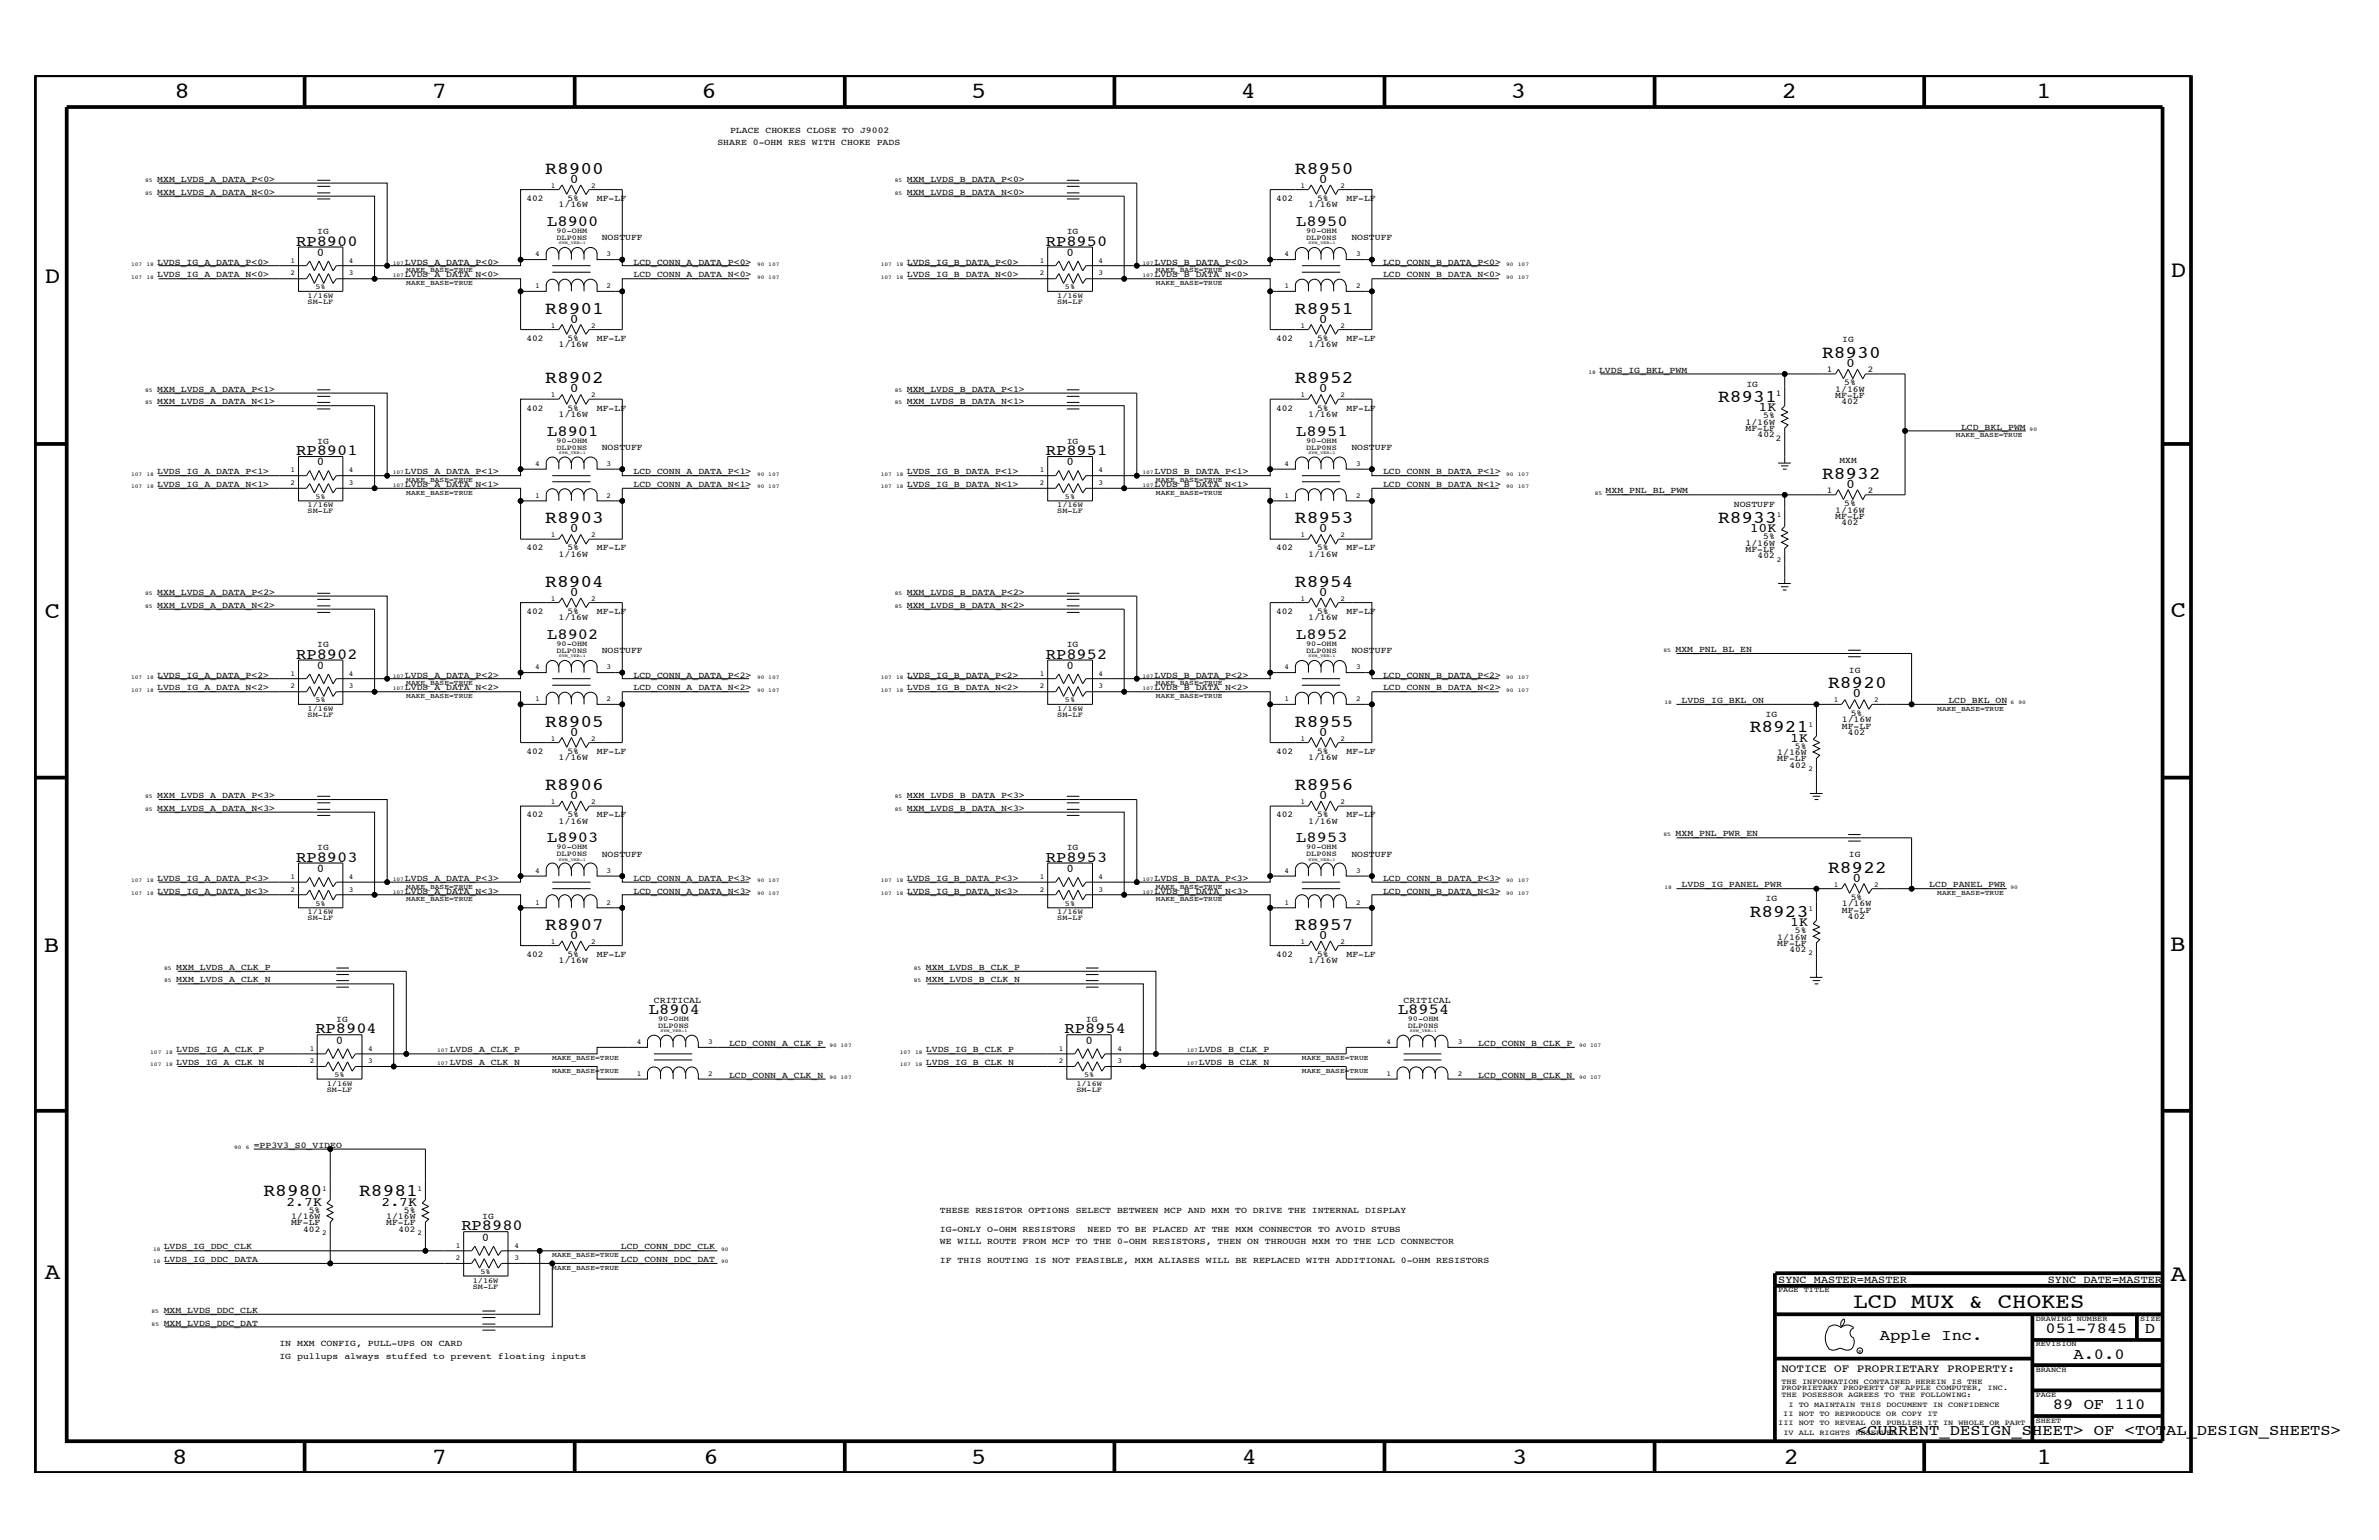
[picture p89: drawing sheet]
<svg xmlns="http://www.w3.org/2000/svg" width="432mm" height="279mm" viewBox="0 0 432 279" stroke-linecap="round" stroke-linejoin="round" font-family="sans-serif">
<defs><g id="words">
<g font-size="4.2">
<text x="31.7" y="17.8">8</text>
<text x="78.4" y="17.8">7</text>
<text x="127.3" y="17.8">6</text>
<text x="176.3" y="17.8">5</text>
<text x="225.2" y="17.8">4</text>
<text x="274.2" y="17.8">3</text>
<text x="323.4" y="17.8">2</text>
<text x="369.6" y="17.8">1</text>
<text x="8.1" y="51.3">D</text>
<text x="394" y="50.3">D</text>
<text x="8.1" y="112.1">C</text>
<text x="394" y="111.9">C</text>
<text x="8" y="172.7">B</text>
<text x="393.9" y="172.5">B</text>
<text x="8.1" y="232">A</text>
<text x="394" y="232.4">A</text>
<text x="31.2" y="265.6">8</text>
<text x="78.4" y="265.6">7</text>
<text x="127.7" y="265.6">6</text>
<text x="176.3" y="265.6">5</text>
<text x="225.4" y="265.6">4</text>
<text x="274.5" y="265.6">3</text>
<text x="323.8" y="265.6">2</text>
<text x="369.7" y="265.6">1</text>
</g>
<text font-size="3.9" x="336.4" y="237.3">LCD MUX &amp; CHOKES</text>
<g font-size="3.2">
<text x="99" y="31.5">R8900</text>
<text x="235" y="31.5">R8950</text>
<text x="99" y="56.9">R8901</text>
<text x="235" y="56.9">R8951</text>
<text x="330.7" y="65">R8930</text>
<text x="99" y="69.5">R8902</text>
<text x="235" y="69.5">R8952</text>
<text x="311.8" y="72.9">R8931</text>
<text x="330.7" y="86.9">R8932</text>
<text x="99" y="94.9">R8903</text>
<text x="235" y="94.9">R8953</text>
<text x="311.8" y="94.9">R8933</text>
<text x="99" y="106.5">R8904</text>
<text x="235" y="106.5">R8954</text>
<text x="331.8" y="124.9">R8920</text>
<text x="99" y="131.9">R8905</text>
<text x="235" y="131.9">R8955</text>
<text x="317.6" y="132.9">R8921</text>
<text x="99" y="143.4">R8906</text>
<text x="235" y="143.4">R8956</text>
<text x="331.8" y="158.4">R8922</text>
<text x="317.6" y="166.3">R8923</text>
<text x="99" y="168.7">R8907</text>
<text x="235" y="168.7">R8957</text>
<text x="47.8" y="217">R8980</text>
<text x="65.2" y="217">R8981</text>
</g>
<g font-size="2.8">
<text x="99.3" y="41">L8900</text>
<text x="235.3" y="41">L8950</text>
<text x="53.8" y="44.6">RP8900</text>
<text x="189.8" y="44.6">RP8950</text>
<text x="53.8" y="82.6">RP8901</text>
<text x="99.3" y="79">L8901</text>
<text x="189.8" y="82.6">RP8951</text>
<text x="235.3" y="79">L8951</text>
<text x="53.8" y="119.5">RP8902</text>
<text x="99.3" y="115.9">L8902</text>
<text x="189.8" y="119.5">RP8952</text>
<text x="235.3" y="115.9">L8952</text>
<text x="99.3" y="152.8">L8903</text>
<text x="235.3" y="152.8">L8953</text>
<text x="53.8" y="156.4">RP8903</text>
<text x="189.8" y="156.4">RP8953</text>
<text x="117.8" y="183.9">L8904</text>
<text x="253.7" y="183.9">L8954</text>
<text x="57.2" y="187.5">RP8904</text>
<text x="193.2" y="187.5">RP8954</text>
<text x="83.7" y="223.2">RP8980</text>
<text x="341.2" y="243.1">Apple Inc.</text>
<text x="371.3" y="241.9">051-7845</text>
<text x="389.3" y="241.9">D</text>
<text x="376.3" y="246.5">A.0.0</text>
<text x="372.6" y="255.7">89 OF 110</text>
<text x="337.1" y="260.4">&lt;CURRENT_DESIGN_SHEET&gt; OF &lt;TOTAL_DESIGN_SHEETS&gt;</text>
</g>
<g font-size="2.4">
<text x="103.4" y="33.1">0</text>
<text x="239.4" y="33.1">0</text>
<text x="103.4" y="58.5">0</text>
<text x="239.4" y="58.5">0</text>
<text x="103.4" y="71.1">0</text>
<text x="239.4" y="71.1">0</text>
<text x="335.1" y="66.6">0</text>
<text x="319.2" y="74.6">1K</text>
<text x="335.1" y="88.5">0</text>
<text x="103.4" y="96.5">0</text>
<text x="239.4" y="96.5">0</text>
<text x="317.6" y="96.5">10K</text>
<text x="103.4" y="108.1">0</text>
<text x="239.4" y="108.1">0</text>
<text x="336.3" y="126.5">0</text>
<text x="103.4" y="133.5">0</text>
<text x="239.4" y="133.5">0</text>
<text x="325" y="134.6">1K</text>
<text x="103.4" y="145">0</text>
<text x="239.4" y="145">0</text>
<text x="336.3" y="160">0</text>
<text x="103.4" y="170.3">0</text>
<text x="239.4" y="170.3">0</text>
<text x="325" y="168">1K</text>
<text x="52" y="218.7">2.7K</text>
<text x="69.3" y="218.7">2.7K</text>
</g>
<g font-size="2.1">
<text x="57.5" y="46.4">0</text>
<text x="193.5" y="46.4">0</text>
<text x="57.5" y="84.4">0</text>
<text x="193.5" y="84.4">0</text>
<text x="57.5" y="121.4">0</text>
<text x="193.5" y="121.4">0</text>
<text x="57.5" y="158.3">0</text>
<text x="193.5" y="158.3">0</text>
<text x="61" y="189.3">0</text>
<text x="197" y="189.3">0</text>
<text x="87.5" y="225.1">0</text>
</g>
<text font-size="2" x="323.3" y="248.9">NOTICE OF PROPRIETARY PROPERTY:</text>
<g font-size="1.9">
<text x="322.7" y="232.7">SYNC_MASTER=MASTER</text>
<text x="371.7" y="232.7">SYNC_DATE=MASTER</text>
</g>
<g font-size="1.6">
<text x="130.2" y="26.4">SHARE 0-OHM RES WITH CHOKE PADS</text>
<text x="132.5" y="24.1">PLACE CHOKES CLOSE TO J9002</text>
<text x="28.5" y="33">MXM_LVDS_A_DATA_P&lt;0&gt;</text>
<text x="28.5" y="35.3">MXM_LVDS_A_DATA_N&lt;0&gt;</text>
<text x="164.6" y="33">MXM_LVDS_B_DATA_P&lt;0&gt;</text>
<text x="164.6" y="35.3">MXM_LVDS_B_DATA_N&lt;0&gt;</text>
<text x="95.5" y="36.5">402</text>
<text x="101.4" y="37.6">1/16W</text>
<text x="103" y="36.5">5%</text>
<text x="108.3" y="36.5">MF-LF</text>
<text x="231.6" y="36.5">402</text>
<text x="237.4" y="37.6">1/16W</text>
<text x="239.1" y="36.5">5%</text>
<text x="244.4" y="36.5">MF-LF</text>
<text x="57.6" y="42.4">IG</text>
<text x="109.2" y="43.6">NOSTUFF</text>
<text x="193.6" y="42.4">IG</text>
<text x="245.3" y="43.6">NOSTUFF</text>
<text x="28.5" y="50.3">LVDS_IG_A_DATA_N&lt;0&gt;</text>
<text x="28.5" y="48">LVDS_IG_A_DATA_P&lt;0&gt;</text>
<text x="73.5" y="48">LVDS_A_DATA_P&lt;0&gt;</text>
<text x="73.5" y="50.3">LVDS_A_DATA_N&lt;0&gt;</text>
<text x="115" y="48">LCD_CONN_A_DATA_P&lt;0&gt;</text>
<text x="115" y="50.3">LCD_CONN_A_DATA_N&lt;0&gt;</text>
<text x="164.6" y="48">LVDS_IG_B_DATA_P&lt;0&gt;</text>
<text x="164.6" y="50.3">LVDS_IG_B_DATA_N&lt;0&gt;</text>
<text x="209.5" y="50.3">LVDS_B_DATA_N&lt;0&gt;</text>
<text x="209.5" y="48">LVDS_B_DATA_P&lt;0&gt;</text>
<text x="251" y="50.3">LCD_CONN_B_DATA_N&lt;0&gt;</text>
<text x="251" y="48">LCD_CONN_B_DATA_P&lt;0&gt;</text>
<text x="95.5" y="61.8">402</text>
<text x="101.4" y="63">1/16W</text>
<text x="103" y="61.8">5%</text>
<text x="108.3" y="61.8">MF-LF</text>
<text x="231.6" y="61.8">402</text>
<text x="237.4" y="63">1/16W</text>
<text x="239.1" y="61.8">5%</text>
<text x="244.4" y="61.8">MF-LF</text>
<text x="334.4" y="62.1">IG</text>
<text x="28.5" y="71.1">MXM_LVDS_A_DATA_P&lt;1&gt;</text>
<text x="164.6" y="71.1">MXM_LVDS_B_DATA_P&lt;1&gt;</text>
<text x="290.2" y="67.6">LVDS_IG_BKL_PWM</text>
<text x="317" y="70.1">IG</text>
<text x="322.3" y="71.9">1</text>
<text x="331.6" y="67.5">1</text>
<text x="333.1" y="71.1">1/16W</text>
<text x="334.7" y="69.9">5%</text>
<text x="339" y="67.5">2</text>
<text x="28.5" y="73.3">MXM_LVDS_A_DATA_N&lt;1&gt;</text>
<text x="95.5" y="74.5">402</text>
<text x="101.4" y="75.7">1/16W</text>
<text x="103" y="74.5">5%</text>
<text x="108.3" y="74.5">MF-LF</text>
<text x="164.6" y="73.3">MXM_LVDS_B_DATA_N&lt;1&gt;</text>
<text x="231.6" y="74.5">402</text>
<text x="237.4" y="75.7">1/16W</text>
<text x="239.1" y="74.5">5%</text>
<text x="244.4" y="74.5">MF-LF</text>
<text x="316.8" y="77.1">1/16W</text>
<text x="320" y="75.9">5%</text>
<text x="333.1" y="72.2">MF-LF</text>
<text x="334.2" y="73.3">402</text>
<text x="57.6" y="80.5">IG</text>
<text x="109.2" y="81.6">NOSTUFF</text>
<text x="193.6" y="80.5">IG</text>
<text x="245.3" y="81.6">NOSTUFF</text>
<text x="316.8" y="78.2">MF-LF</text>
<text x="319" y="79.4">402</text>
<text x="322.3" y="80">2</text>
<text x="355.9" y="78">LCD_BKL_PWM</text>
<text x="28.5" y="88.3">LVDS_IG_A_DATA_N&lt;1&gt;</text>
<text x="28.5" y="86">LVDS_IG_A_DATA_P&lt;1&gt;</text>
<text x="73.5" y="86">LVDS_A_DATA_P&lt;1&gt;</text>
<text x="73.5" y="88.3">LVDS_A_DATA_N&lt;1&gt;</text>
<text x="115" y="88.3">LCD_CONN_A_DATA_N&lt;1&gt;</text>
<text x="115" y="86">LCD_CONN_A_DATA_P&lt;1&gt;</text>
<text x="164.6" y="88.3">LVDS_IG_B_DATA_N&lt;1&gt;</text>
<text x="164.6" y="86">LVDS_IG_B_DATA_P&lt;1&gt;</text>
<text x="209.5" y="88.3">LVDS_B_DATA_N&lt;1&gt;</text>
<text x="209.5" y="86">LVDS_B_DATA_P&lt;1&gt;</text>
<text x="251" y="88.3">LCD_CONN_B_DATA_N&lt;1&gt;</text>
<text x="251" y="86">LCD_CONN_B_DATA_P&lt;1&gt;</text>
<text x="291.4" y="89.5">MXM_PNL_BL_PWM</text>
<text x="331.6" y="89.4">1</text>
<text x="333.9" y="84">MXM</text>
<text x="339" y="89.4">2</text>
<text x="314.7" y="92.1">NOSTUFF</text>
<text x="333.1" y="93">1/16W</text>
<text x="333.1" y="94.1">MF-LF</text>
<text x="334.2" y="95.3">402</text>
<text x="334.7" y="91.8">5%</text>
<text x="95.5" y="99.9">402</text>
<text x="101.4" y="101">1/16W</text>
<text x="103" y="99.9">5%</text>
<text x="108.3" y="99.9">MF-LF</text>
<text x="231.6" y="99.9">402</text>
<text x="237.4" y="101">1/16W</text>
<text x="239.1" y="99.9">5%</text>
<text x="244.4" y="99.9">MF-LF</text>
<text x="316.8" y="100.1">MF-LF</text>
<text x="316.8" y="99">1/16W</text>
<text x="319" y="101.3">402</text>
<text x="320" y="97.8">5%</text>
<text x="28.5" y="108">MXM_LVDS_A_DATA_P&lt;2&gt;</text>
<text x="164.6" y="108">MXM_LVDS_B_DATA_P&lt;2&gt;</text>
<text x="28.5" y="110.3">MXM_LVDS_A_DATA_N&lt;2&gt;</text>
<text x="95.5" y="111.4">402</text>
<text x="101.4" y="112.6">1/16W</text>
<text x="103" y="111.4">5%</text>
<text x="108.3" y="111.4">MF-LF</text>
<text x="164.6" y="110.3">MXM_LVDS_B_DATA_N&lt;2&gt;</text>
<text x="231.6" y="111.4">402</text>
<text x="237.4" y="112.6">1/16W</text>
<text x="239.1" y="111.4">5%</text>
<text x="244.4" y="111.4">MF-LF</text>
<text x="57.6" y="117.4">IG</text>
<text x="109.2" y="118.6">NOSTUFF</text>
<text x="193.6" y="117.4">IG</text>
<text x="245.3" y="118.6">NOSTUFF</text>
<text x="304.1" y="118.3">MXM_PNL_BL_EN</text>
<text x="28.5" y="125.3">LVDS_IG_A_DATA_N&lt;2&gt;</text>
<text x="28.5" y="123">LVDS_IG_A_DATA_P&lt;2&gt;</text>
<text x="73.5" y="123">LVDS_A_DATA_P&lt;2&gt;</text>
<text x="73.5" y="125.3">LVDS_A_DATA_N&lt;2&gt;</text>
<text x="115" y="123">LCD_CONN_A_DATA_P&lt;2&gt;</text>
<text x="115" y="125.3">LCD_CONN_A_DATA_N&lt;2&gt;</text>
<text x="164.6" y="123">LVDS_IG_B_DATA_P&lt;2&gt;</text>
<text x="164.6" y="125.3">LVDS_IG_B_DATA_N&lt;2&gt;</text>
<text x="209.5" y="125.3">LVDS_B_DATA_N&lt;2&gt;</text>
<text x="209.5" y="123">LVDS_B_DATA_P&lt;2&gt;</text>
<text x="251" y="125.3">LCD_CONN_B_DATA_N&lt;2&gt;</text>
<text x="251" y="123">LCD_CONN_B_DATA_P&lt;2&gt;</text>
<text x="335.6" y="122">IG</text>
<text x="305.2" y="127.5">LVDS_IG_BKL_ON</text>
<text x="320.5" y="130.1">IG</text>
<text x="334.3" y="131">1/16W</text>
<text x="335.9" y="129.8">5%</text>
<text x="353.7" y="127.5">LCD_BKL_ON</text>
<text x="95.5" y="136.8">402</text>
<text x="101.4" y="138">1/16W</text>
<text x="103" y="136.8">5%</text>
<text x="108.3" y="136.8">MF-LF</text>
<text x="231.6" y="136.8">402</text>
<text x="237.4" y="138">1/16W</text>
<text x="239.1" y="136.8">5%</text>
<text x="244.4" y="136.8">MF-LF</text>
<text x="322.6" y="137">1/16W</text>
<text x="325.8" y="135.8">5%</text>
<text x="334.3" y="132.2">MF-LF</text>
<text x="335.4" y="133.3">402</text>
<text x="322.6" y="138.1">MF-LF</text>
<text x="324.8" y="139.3">402</text>
<text x="28.5" y="144.8">MXM_LVDS_A_DATA_P&lt;3&gt;</text>
<text x="28.5" y="147.2">MXM_LVDS_A_DATA_N&lt;3&gt;</text>
<text x="95.5" y="148.3">402</text>
<text x="101.4" y="149.5">1/16W</text>
<text x="103" y="148.3">5%</text>
<text x="108.3" y="148.3">MF-LF</text>
<text x="164.6" y="147.2">MXM_LVDS_B_DATA_N&lt;3&gt;</text>
<text x="164.6" y="144.8">MXM_LVDS_B_DATA_P&lt;3&gt;</text>
<text x="231.6" y="148.3">402</text>
<text x="237.4" y="149.5">1/16W</text>
<text x="239.1" y="148.3">5%</text>
<text x="244.4" y="148.3">MF-LF</text>
<text x="57.6" y="154.3">IG</text>
<text x="109.2" y="155.5">NOSTUFF</text>
<text x="193.6" y="154.3">IG</text>
<text x="245.3" y="155.5">NOSTUFF</text>
<text x="304.1" y="151.8">MXM_PNL_PWR_EN</text>
<text x="335.6" y="155.5">IG</text>
<text x="28.5" y="159.8">LVDS_IG_A_DATA_P&lt;3&gt;</text>
<text x="73.5" y="159.8">LVDS_A_DATA_P&lt;3&gt;</text>
<text x="115" y="159.8">LCD_CONN_A_DATA_P&lt;3&gt;</text>
<text x="164.6" y="159.8">LVDS_IG_B_DATA_P&lt;3&gt;</text>
<text x="209.5" y="159.8">LVDS_B_DATA_P&lt;3&gt;</text>
<text x="251" y="159.8">LCD_CONN_B_DATA_P&lt;3&gt;</text>
<text x="305.2" y="161">LVDS_IG_PANEL_PWR</text>
<text x="350.2" y="161">LCD_PANEL_PWR</text>
<text x="28.5" y="162.2">LVDS_IG_A_DATA_N&lt;3&gt;</text>
<text x="73.5" y="162.2">LVDS_A_DATA_N&lt;3&gt;</text>
<text x="115" y="162.2">LCD_CONN_A_DATA_N&lt;3&gt;</text>
<text x="164.6" y="162.2">LVDS_IG_B_DATA_N&lt;3&gt;</text>
<text x="209.5" y="162.2">LVDS_B_DATA_N&lt;3&gt;</text>
<text x="251" y="162.2">LCD_CONN_B_DATA_N&lt;3&gt;</text>
<text x="320.5" y="163.5">IG</text>
<text x="334.3" y="165.6">MF-LF</text>
<text x="334.3" y="164.5">1/16W</text>
<text x="335.4" y="166.7">402</text>
<text x="335.9" y="163.3">5%</text>
<text x="95.5" y="173.7">402</text>
<text x="103" y="173.7">5%</text>
<text x="108.3" y="173.7">MF-LF</text>
<text x="231.6" y="173.7">402</text>
<text x="239.1" y="173.7">5%</text>
<text x="244.4" y="173.7">MF-LF</text>
<text x="322.6" y="171.6">MF-LF</text>
<text x="322.6" y="170.5">1/16W</text>
<text x="324.8" y="172.7">402</text>
<text x="325.8" y="169.3">5%</text>
<text x="32" y="178.3">MXM_LVDS_A_CLK_N</text>
<text x="32" y="176">MXM_LVDS_A_CLK_P</text>
<text x="101.4" y="174.8">1/16W</text>
<text x="168.1" y="176">MXM_LVDS_B_CLK_P</text>
<text x="168.1" y="178.3">MXM_LVDS_B_CLK_N</text>
<text x="237.4" y="174.8">1/16W</text>
<text x="61" y="185.4">IG</text>
<text x="118.7" y="182">CRITICAL</text>
<text x="197.1" y="185.4">IG</text>
<text x="254.8" y="182">CRITICAL</text>
<text x="32" y="191">LVDS_IG_A_CLK_P</text>
<text x="81.6" y="191">LVDS_A_CLK_P</text>
<text x="132.3" y="189.8">LCD_CONN_A_CLK_P</text>
<text x="168.1" y="191">LVDS_IG_B_CLK_P</text>
<text x="217.6" y="191">LVDS_B_CLK_P</text>
<text x="268.3" y="189.8">LCD_CONN_B_CLK_P</text>
<text x="32" y="193.2">LVDS_IG_A_CLK_N</text>
<text x="81.6" y="193.2">LVDS_A_CLK_N</text>
<text x="132.3" y="195.6">LCD_CONN_A_CLK_N</text>
<text x="168.1" y="193.2">LVDS_IG_B_CLK_N</text>
<text x="217.6" y="193.2">LVDS_B_CLK_N</text>
<text x="268.3" y="195.6">LCD_CONN_B_CLK_N</text>
<text x="46.1" y="208.2">=PP3V3_S0_VIDEO</text>
<text x="52.8" y="221.2">1/16W</text>
<text x="56" y="220">5%</text>
<text x="70.1" y="221.2">1/16W</text>
<text x="73.3" y="220">5%</text>
<text x="87.5" y="221.2">IG</text>
<text x="170.6" y="220">THESE RESISTOR OPTIONS SELECT BETWEEN MCP AND MXM TO DRIVE THE INTERNAL DISPLAY</text>
<text x="29.7" y="226.7">LVDS_IG_DDC_CLK</text>
<text x="52.8" y="222.3">MF-LF</text>
<text x="55" y="223.5">402</text>
<text x="70.1" y="222.3">MF-LF</text>
<text x="72.3" y="223.5">402</text>
<text x="112.7" y="226.7">LCD_CONN_DDC_CLK</text>
<text x="170.6" y="225.7">WE WILL ROUTE FROM MCP TO THE 0-OHM RESISTORS, THEN ON THROUGH MXM TO THE LCD CONNECTOR</text>
<text x="170.6" y="223.5">IG-ONLY O-OHM RESISTORS</text>
<text x="197.4" y="223.5">NEED TO BE PLACED AT THE MXM CONNECTOR TO AVOID STUBS</text>
<text x="29.7" y="229">LVDS_IG_DDC_DATA</text>
<text x="112.7" y="229">LCD_CONN_DDC_DAT</text>
<text x="170.6" y="229.2">IF THIS ROUTING IS NOT FEASIBLE, MXM ALIASES WILL BE REPLACED WITH ADDITIONAL 0-OHM RESISTORS</text>
<text x="29.7" y="238.2">MXM_LVDS_DDC_CLK</text>
<text x="29.7" y="240.6">MXM_LVDS_DDC_DAT</text>
<text x="50.7" y="244.2">IN MXM CONFIG, PULL-UPS ON CARD</text>
<text x="50.7" y="246.5">IG pullups always stuffed to prevent floating inputs</text>
</g>
<g font-size="1.4">
<text x="100" y="34.1">1</text>
<text x="107.3" y="34.1">2</text>
<text x="236.1" y="34.1">1</text>
<text x="243.3" y="34.1">2</text>
<text x="52.7" y="47.7">1</text>
<text x="63.3" y="47.7">4</text>
<text x="97.1" y="46.5">4</text>
<text x="101" y="42.3">90-OHM</text>
<text x="101" y="43.5">DLP0NS</text>
<text x="110.1" y="46.5">3</text>
<text x="188.7" y="47.7">1</text>
<text x="199.4" y="47.7">4</text>
<text x="233.2" y="46.5">4</text>
<text x="237.1" y="42.3">90-OHM</text>
<text x="237.1" y="43.5">DLP0NS</text>
<text x="246.1" y="46.5">3</text>
<text x="52.7" y="50">2</text>
<text x="57.2" y="52.5">5%</text>
<text x="63.3" y="50">3</text>
<text x="97.1" y="52.3">1</text>
<text x="110.1" y="52.3">2</text>
<text x="188.7" y="50">2</text>
<text x="193.3" y="52.5">5%</text>
<text x="199.4" y="50">3</text>
<text x="233.2" y="52.3">1</text>
<text x="246.1" y="52.3">2</text>
<text x="55.8" y="54">1/16W</text>
<text x="55.8" y="55.1">SM-LF</text>
<text x="100" y="59.5">1</text>
<text x="107.3" y="59.5">2</text>
<text x="191.9" y="54">1/16W</text>
<text x="191.9" y="55.1">SM-LF</text>
<text x="236.1" y="59.5">1</text>
<text x="243.3" y="59.5">2</text>
<text x="100" y="72.1">1</text>
<text x="107.3" y="72.1">2</text>
<text x="236.1" y="72.1">1</text>
<text x="243.3" y="72.1">2</text>
<text x="101" y="81.6">DLP0NS</text>
<text x="101" y="80.3">90-OHM</text>
<text x="237.1" y="81.6">DLP0NS</text>
<text x="237.1" y="80.3">90-OHM</text>
<text x="52.7" y="88">2</text>
<text x="52.7" y="85.7">1</text>
<text x="63.3" y="88">3</text>
<text x="63.3" y="85.7">4</text>
<text x="97.1" y="84.5">4</text>
<text x="110.1" y="84.5">3</text>
<text x="188.7" y="88">2</text>
<text x="188.7" y="85.7">1</text>
<text x="199.4" y="88">3</text>
<text x="199.4" y="85.7">4</text>
<text x="233.2" y="84.5">4</text>
<text x="246.1" y="84.5">3</text>
<text x="55.8" y="92.1">1/16W</text>
<text x="55.8" y="93.2">SM-LF</text>
<text x="57.2" y="90.5">5%</text>
<text x="97.1" y="90.3">1</text>
<text x="110.1" y="90.3">2</text>
<text x="191.9" y="92.1">1/16W</text>
<text x="191.9" y="93.2">SM-LF</text>
<text x="193.3" y="90.5">5%</text>
<text x="233.2" y="90.3">1</text>
<text x="246.1" y="90.3">2</text>
<text x="322.5" y="93.8">1</text>
<text x="100" y="97.5">1</text>
<text x="107.3" y="97.5">2</text>
<text x="236.1" y="97.5">1</text>
<text x="243.3" y="97.5">2</text>
<text x="322.5" y="101.9">2</text>
<text x="100" y="109">1</text>
<text x="107.3" y="109">2</text>
<text x="236.1" y="109">1</text>
<text x="243.3" y="109">2</text>
<text x="101" y="117.2">90-OHM</text>
<text x="101" y="118.5">DLP0NS</text>
<text x="237.1" y="117.2">90-OHM</text>
<text x="237.1" y="118.5">DLP0NS</text>
<text x="52.7" y="124.9">2</text>
<text x="52.7" y="122.6">1</text>
<text x="63.3" y="124.9">3</text>
<text x="63.3" y="122.6">4</text>
<text x="97.1" y="121.4">4</text>
<text x="110.1" y="121.4">3</text>
<text x="188.7" y="124.9">2</text>
<text x="188.7" y="122.6">1</text>
<text x="199.4" y="124.9">3</text>
<text x="199.4" y="122.6">4</text>
<text x="233.2" y="121.4">4</text>
<text x="246.1" y="121.4">3</text>
<text x="55.8" y="129">1/16W</text>
<text x="55.8" y="130.1">SM-LF</text>
<text x="57.2" y="127.5">5%</text>
<text x="97.1" y="127.2">1</text>
<text x="110.1" y="127.2">2</text>
<text x="191.9" y="129">1/16W</text>
<text x="191.9" y="130.1">SM-LF</text>
<text x="193.3" y="127.5">5%</text>
<text x="233.2" y="127.2">1</text>
<text x="246.1" y="127.2">2</text>
<text x="328.3" y="131.9">1</text>
<text x="332.8" y="127.5">1</text>
<text x="340.2" y="127.5">2</text>
<text x="100" y="134.4">1</text>
<text x="107.3" y="134.4">2</text>
<text x="236.1" y="134.4">1</text>
<text x="243.3" y="134.4">2</text>
<text x="328.3" y="139.9">2</text>
<text x="100" y="145.9">1</text>
<text x="107.3" y="145.9">2</text>
<text x="236.1" y="145.9">1</text>
<text x="243.3" y="145.9">2</text>
<text x="101" y="155.3">DLP0NS</text>
<text x="101" y="154">90-OHM</text>
<text x="237.1" y="155.3">DLP0NS</text>
<text x="237.1" y="154">90-OHM</text>
<text x="52.7" y="161.8">2</text>
<text x="52.7" y="159.5">1</text>
<text x="63.3" y="161.8">3</text>
<text x="63.3" y="159.5">4</text>
<text x="97.1" y="158.4">4</text>
<text x="110.1" y="158.4">3</text>
<text x="188.7" y="161.8">2</text>
<text x="188.7" y="159.5">1</text>
<text x="199.4" y="161.8">3</text>
<text x="199.4" y="159.5">4</text>
<text x="233.2" y="158.4">4</text>
<text x="246.1" y="158.4">3</text>
<text x="332.8" y="160.9">1</text>
<text x="340.2" y="160.9">2</text>
<text x="55.8" y="165.8">1/16W</text>
<text x="55.8" y="167">SM-LF</text>
<text x="57.2" y="164.4">5%</text>
<text x="97.1" y="164.1">1</text>
<text x="110.1" y="164.1">2</text>
<text x="191.9" y="165.8">1/16W</text>
<text x="191.9" y="167">SM-LF</text>
<text x="193.3" y="164.4">5%</text>
<text x="233.2" y="164.1">1</text>
<text x="246.1" y="164.1">2</text>
<text x="328.3" y="165.2">1</text>
<text x="100" y="171.2">1</text>
<text x="107.3" y="171.2">2</text>
<text x="236.1" y="171.2">1</text>
<text x="243.3" y="171.2">2</text>
<text x="328.3" y="173.3">2</text>
<text x="119.5" y="185.2">90-OHM</text>
<text x="255.5" y="185.2">90-OHM</text>
<text x="56.2" y="190.6">1</text>
<text x="66.8" y="190.6">4</text>
<text x="115.6" y="189.4">4</text>
<text x="119.5" y="186.5">DLP0NS</text>
<text x="128.5" y="189.4">3</text>
<text x="192.2" y="190.6">1</text>
<text x="202.9" y="190.6">4</text>
<text x="251.6" y="189.4">4</text>
<text x="255.5" y="186.5">DLP0NS</text>
<text x="264.6" y="189.4">3</text>
<text x="56.2" y="192.9">2</text>
<text x="59.3" y="197">1/16W</text>
<text x="60.7" y="195.4">5%</text>
<text x="66.8" y="192.9">3</text>
<text x="115.6" y="195.2">1</text>
<text x="128.5" y="195.2">2</text>
<text x="192.2" y="192.9">2</text>
<text x="195.4" y="197">1/16W</text>
<text x="196.8" y="195.4">5%</text>
<text x="202.9" y="192.9">3</text>
<text x="251.6" y="195.2">1</text>
<text x="264.6" y="195.2">2</text>
<text x="59.3" y="198.1">SM-LF</text>
<text x="195.4" y="198.1">SM-LF</text>
<text x="58.5" y="216">1</text>
<text x="75.8" y="216">1</text>
<text x="58.5" y="224.1">2</text>
<text x="75.8" y="224.1">2</text>
<text x="82.7" y="226.3">1</text>
<text x="93.4" y="226.3">4</text>
<text x="82.7" y="228.6">2</text>
<text x="85.8" y="233.9">SM-LF</text>
<text x="85.8" y="232.7">1/16W</text>
<text x="87.2" y="231.2">5%</text>
<text x="93.4" y="228.6">3</text>
<text x="322.7" y="234.4">PAGE TITLE</text>
<text x="369.5" y="239.6">DRAWING NUMBER</text>
<text x="388.5" y="239.6">SIZE</text>
<text x="369.5" y="244.2">REVISION</text>
<text x="323.3" y="251.1">THE INFORMATION CONTAINED HEREIN IS THE</text>
<text x="369.5" y="248.9">BRANCH</text>
<text x="323.3" y="253.4">THE POSESSOR AGREES TO THE FOLLOWING:</text>
<text x="323.3" y="252.3">PROPRIETARY PROPERTY OF APPLE COMPUTER, INC.</text>
<text x="323.7" y="256.9">II NOT TO REPRODUCE OR COPY IT</text>
<text x="324.6" y="255.2">I TO MAINTAIN THIS DOCUMENT IN CONFIDENCE</text>
<text x="369.5" y="253.4">PAGE</text>
<text x="322.7" y="258.6">III NOT TO REVEAL OR PUBLISH IT IN WHOLE OR PART</text>
<text x="323.7" y="260.4">IV ALL RIGHTS RESERVED</text>
<text x="369.5" y="258.1">SHEET</text>
</g>
<g font-size="1.3">
<text x="73.7" y="49.4">MAKE_BASE=TRUE</text>
<text x="73.7" y="51.7">MAKE_BASE=TRUE</text>
<text x="209.8" y="51.7">MAKE_BASE=TRUE</text>
<text x="209.8" y="49.4">MAKE_BASE=TRUE</text>
<text x="355" y="79.4">MAKE_BASE=TRUE</text>
<text x="73.7" y="87.4">MAKE_BASE=TRUE</text>
<text x="73.7" y="89.8">MAKE_BASE=TRUE</text>
<text x="209.8" y="89.8">MAKE_BASE=TRUE</text>
<text x="209.8" y="87.4">MAKE_BASE=TRUE</text>
<text x="73.7" y="124.3">MAKE_BASE=TRUE</text>
<text x="209.8" y="124.3">MAKE_BASE=TRUE</text>
<text x="73.7" y="126.6">MAKE_BASE=TRUE</text>
<text x="209.8" y="126.6">MAKE_BASE=TRUE</text>
<text x="351.6" y="129">MAKE_BASE=TRUE</text>
<text x="73.7" y="161.2">MAKE_BASE=TRUE</text>
<text x="209.8" y="161.2">MAKE_BASE=TRUE</text>
<text x="73.7" y="163.5">MAKE_BASE=TRUE</text>
<text x="209.8" y="163.5">MAKE_BASE=TRUE</text>
<text x="351.6" y="162.3">MAKE_BASE=TRUE</text>
<text x="100.2" y="192.3">MAKE_BASE=TRUE</text>
<text x="100.2" y="194.7">MAKE_BASE=TRUE</text>
<text x="236.3" y="194.7">MAKE_BASE=TRUE</text>
<text x="236.3" y="192.3">MAKE_BASE=TRUE</text>
<text x="100.2" y="230.4">MAKE_BASE=TRUE</text>
<text x="100.2" y="228.1">MAKE_BASE=TRUE</text>
</g>
<g font-size="1">
<text x="26.3" y="33">85</text>
<text x="26.3" y="35.3">85</text>
<text x="162.4" y="33">85</text>
<text x="162.4" y="35.3">85</text>
<text x="23.8" y="50.6">107</text>
<text x="23.8" y="48.2">107</text>
<text x="26.6" y="50.6">18</text>
<text x="26.6" y="48.2">18</text>
<text x="71.3" y="48">107</text>
<text x="71.3" y="50.3">107</text>
<text x="137.4" y="48.2">90 107</text>
<text x="137.4" y="50.6">90 107</text>
<text x="159.9" y="48.2">107</text>
<text x="159.9" y="50.6">107</text>
<text x="162.6" y="48.2">18</text>
<text x="162.6" y="50.6">18</text>
<text x="207.3" y="50.3">107</text>
<text x="207.3" y="48">107</text>
<text x="273.4" y="50.6">90</text>
<text x="273.4" y="48.2">90</text>
<text x="275.5" y="50.6">107</text>
<text x="275.5" y="48.2">107</text>
<text x="26.3" y="71.1">85</text>
<text x="162.4" y="71.1">85</text>
<text x="288.3" y="67.8">18</text>
<text x="26.3" y="73.3">85</text>
<text x="162.4" y="73.3">85</text>
<text x="368.4" y="78.2">90</text>
<text x="23.8" y="88.6">107</text>
<text x="23.8" y="86.3">107</text>
<text x="26.6" y="88.6">18</text>
<text x="26.6" y="86.3">18</text>
<text x="71.3" y="86">107</text>
<text x="71.3" y="88.3">107</text>
<text x="137.4" y="86.3">90 107</text>
<text x="137.4" y="88.6">90 107</text>
<text x="159.9" y="88.6">107</text>
<text x="159.9" y="86.3">107</text>
<text x="162.6" y="88.6">18</text>
<text x="162.6" y="86.3">18</text>
<text x="207.3" y="88.3">107</text>
<text x="207.3" y="86">107</text>
<text x="273.4" y="88.6">90</text>
<text x="273.4" y="86.3">90</text>
<text x="275.5" y="88.6">107</text>
<text x="275.5" y="86.3">107</text>
<text x="289.5" y="89.8">85</text>
<text x="26.3" y="108">85</text>
<text x="162.4" y="108">85</text>
<text x="26.3" y="110.3">85</text>
<text x="162.4" y="110.3">85</text>
<text x="301.9" y="118.3">85</text>
<text x="23.8" y="125.5">107</text>
<text x="23.8" y="123.1">107</text>
<text x="26.6" y="125.5">18</text>
<text x="26.6" y="123.1">18</text>
<text x="71.3" y="123">107</text>
<text x="71.3" y="125.3">107</text>
<text x="137.4" y="123.1">90 107</text>
<text x="137.4" y="125.5">90 107</text>
<text x="159.9" y="123.1">107</text>
<text x="159.9" y="125.5">107</text>
<text x="162.6" y="123.1">18</text>
<text x="162.6" y="125.5">18</text>
<text x="207.3" y="123">107</text>
<text x="207.3" y="125.3">107</text>
<text x="273.4" y="125.5">90</text>
<text x="273.4" y="123.1">90</text>
<text x="275.5" y="125.5">107</text>
<text x="275.5" y="123.1">107</text>
<text x="302.1" y="127.8">18</text>
<text x="364.9" y="127.8">6</text>
<text x="366.4" y="127.8">90</text>
<text x="26.3" y="144.8">85</text>
<text x="26.3" y="147.2">85</text>
<text x="162.4" y="147.2">85</text>
<text x="162.4" y="144.8">85</text>
<text x="301.9" y="151.8">85</text>
<text x="23.8" y="160">107</text>
<text x="26.6" y="160">18</text>
<text x="71.3" y="159.8">107</text>
<text x="137.4" y="160">90 107</text>
<text x="159.9" y="160">107</text>
<text x="162.6" y="160">18</text>
<text x="207.3" y="159.8">107</text>
<text x="273.4" y="160">90</text>
<text x="275.5" y="160">107</text>
<text x="302.1" y="161.2">18</text>
<text x="364.9" y="161.2">90</text>
<text x="23.8" y="162.3">107</text>
<text x="26.6" y="162.3">18</text>
<text x="71.3" y="162.2">107</text>
<text x="137.4" y="162.3">90 107</text>
<text x="159.9" y="162.3">107</text>
<text x="162.6" y="162.3">18</text>
<text x="207.3" y="162.2">107</text>
<text x="273.4" y="162.3">90</text>
<text x="275.5" y="162.3">107</text>
<text x="29.8" y="178.3">85</text>
<text x="29.8" y="176">85</text>
<text x="165.9" y="176">85</text>
<text x="165.9" y="178.3">85</text>
<text x="27.3" y="191.2">107</text>
<text x="30.1" y="191.2">18</text>
<text x="79.3" y="191">107</text>
<text x="150.5" y="190">90 107</text>
<text x="163.3" y="191.2">107</text>
<text x="166.1" y="191.2">18</text>
<text x="215.4" y="191">107</text>
<text x="286.6" y="190">90 107</text>
<text x="27.3" y="193.5">107</text>
<text x="30.1" y="193.5">18</text>
<text x="79.3" y="193.2">107</text>
<text x="150.5" y="195.8">90 107</text>
<text x="163.3" y="193.5">107</text>
<text x="166.1" y="193.5">18</text>
<text x="215.4" y="193.2">107</text>
<text x="286.6" y="195.8">90 107</text>
<text x="42.5" y="208.5">90</text>
<text x="44.6" y="208.5">6</text>
<text x="27.8" y="226.9">18</text>
<text x="130.9" y="226.9">90</text>
<text x="27.8" y="229.2">18</text>
<text x="130.9" y="229.2">90</text>
<text x="27.5" y="238.2">85</text>
<text x="27.5" y="240.6">85</text>
</g>
<text font-size=".9" x="337.3" y="245.4">R</text>
<g font-size=".8">
<text x="101.4" y="44.3">SYM_VER-1</text>
<text x="237.5" y="44.3">SYM_VER-1</text>
<text x="101.4" y="82.3">SYM_VER-1</text>
<text x="237.5" y="82.3">SYM_VER-1</text>
<text x="101.4" y="119.2">SYM_VER-1</text>
<text x="237.5" y="119.2">SYM_VER-1</text>
<text x="101.4" y="156.2">SYM_VER-1</text>
<text x="237.5" y="156.2">SYM_VER-1</text>
<text x="119.9" y="187.3">SYM_VER-1</text>
<text x="255.9" y="187.3">SYM_VER-1</text>
</g>
</g></defs>
<g fill="none" stroke="#000" stroke-width=".18">
<path d="M28.8 33.2h41.5v15h-9.3l-.5 .9-.9-1.7-.8 1.7-.9-1.7-.8 1.7-.9-1.7-.6 .8h-26.8M28.8 35.6h39.2v15h-7l-.5 .8-.9-1.8-.8 1.8-.9-1.8-.8 1.8-.9-1.8-.6 1h-26.8M57.6 33.8h2.3M57.6 32.7h2.3M57.6 36.1h2.3M57.6 35h2.3M106.3 35.3l.6-.9h6v12.7h-4.5v-1.2M106.3 35.2l-.9-1.6-.8 1.6-.9-1.6-.8 1.6-.9-1.6-.6 .8h-6.9v12.7M164.8 33.2h41.5v15M164.8 35.6h39.2v15M193.6 33.8h2.3M193.6 32.7h2.3"/>
<path d="M193.6 36.1h2.3M193.6 35h2.3M242.4 35.3l.5-.9h6.1v12.7h-4.7v-1.2M242.4 35.2l-.9-1.6-.9 1.6-.8-1.6-.9 1.6-.9-1.6-.5 .8h-7v12.7M54.2 44.8h8v8.1h-8zM68 50.6h26.5v2.3h4.6v-1.2M94.5 52.9v6.9h6.9l.6-.9 .9 1.7 .8-1.7 .9 1.7 .8-1.7 .9 1.7 .6-.8h6v-6.9M99.1 45.9v1.2h-4.6v1.1h-24.2M99.1 46a1.1 1.1 0 0 1 1.1-1.1 1.1 1.1 0 0 1 1.1 1.1M99.1 51.8a1.1 1.1 0 0 1 1.1-1.1 1.1 1.1 0 0 1 1.1 1.1M100.2 48.2h7M100.2 49.4h7"/>
<path d="M101.4 51.8a1.1 1.1 0 0 1 1.1-1.1 1.1 1.1 0 0 1 1.1 1.1M101.4 46a1.1 1.1 0 0 1 1.1-1.1 1.1 1.1 0 0 1 1.1 1.1M101.4 45.9v1.2M101.4 51.7v1.2M103.7 46a1.1 1.1 0 0 1 1.1-1.1 1.1 1.1 0 0 1 1.1 1.1M103.7 51.8a1.1 1.1 0 0 1 1.1-1.1 1.1 1.1 0 0 1 1.1 1.1M103.7 45.9v1.2M103.7 51.7v1.2M106 46a1.19 1.19 0 0 1 1.2-1.1 1.19 1.19 0 0 1 1.2 1.1M106 51.8a1.19 1.19 0 0 1 1.2-1.1 1.19 1.19 0 0 1 1.2 1.1M106 45.9v1.2M106 51.7v1.2"/>
<path d="M112.9 47.1v1.1h23.1M136 50.6h-23.1v2.3h-4.5v-1.2M164.8 50.6h26.8l.6-1 .8 1.8 1-1.8 .8 1.8 .9-1.8 .8 1.8 .6-.8h33.4v2.3h4.6v-1.2M190.2 44.8h8.1v8.1h-8.1zM235.1 45.9v1.2h-4.6v1.1h-33.4l-.6 .9-.8-1.7-.9 1.7-.8-1.7-1 1.7-.8-1.7-.6 .8h-26.8M235.1 46a1.19 1.19 0 0 1 1.2-1.1 1.19 1.19 0 0 1 1.2 1.1 1.1 1.1 0 0 1 1.1-1.1 1.1 1.1 0 0 1 1.1 1.1M235.1 51.8a1.19 1.19 0 0 1 1.2-1.1 1.19 1.19 0 0 1 1.2 1.1 1.1 1.1 0 0 1 1.1-1.1 1.1 1.1 0 0 1 1.1 1.1M236.3 48.2h6.9M236.3 49.4h6.9M237.5 45.9v1.2M237.5 51.7v1.2M239.8 46a1.1 1.1 0 0 1 1.1-1.1 1.1 1.1 0 0 1 1.1 1.1"/>
<path d="M239.8 51.8a1.1 1.1 0 0 1 1.1-1.1 1.1 1.1 0 0 1 1.1 1.1M239.8 45.9v1.2M239.8 51.7v1.2M242.1 46a1.1 1.1 0 0 1 1.1-1.1 1.1 1.1 0 0 1 1.1 1.1M242.1 51.8a1.1 1.1 0 0 1 1.1-1.1 1.1 1.1 0 0 1 1.1 1.1M242.1 45.9v1.2M242.1 51.7v1.2M244.3 51.7v1.2h4.7M249 47.1v1.1h23M272 50.6h-23v9.2h-6.1l-.5 .8-.9-1.7-.9 1.7-.8-1.7-.9 1.7-.9-1.7-.5 .9h-7v-6.9M28.8 71.3h41.5v15h-9.3l-.5 .9-.9-1.8-.8 1.8-.9-1.8-.8 1.8-.9-1.8-.6 .9h-26.8M28.8 73.6h39.2v15"/>
<path d="M57.6 71.9h2.3M57.6 70.7h2.3M57.6 74.2h2.3M57.6 73h2.3M164.8 73.6h39.2v15h-6.9l-.6 .8-.8-1.7-.9 1.7-.8-1.7-1 1.7-.8-1.7-.6 .9h-26.8M164.8 71.3h41.5v15M193.6 71.9h2.3M193.6 70.7h2.3M193.6 74.2h2.3M193.6 73h2.3M290.5 67.8h33.4M338.1 68.7l-1-1.7-.8 1.7-.9-1.7-.8 1.7-.9-1.7-.5 .8h-9.3v5.8l-.6 .6 1.2 .6-1.2 .5 1.2 .6-1.2 .6 1.2 .6-.6 .6v6.3"/>
<path d="M338.1 68.8l.5-1h7.2v22h-7.2l-.5 .9M345.8 78.2h21.9M28.8 88.6h26.8l.6-.9 .9 1.7 .8-1.7 .9 1.7 .8-1.7 .9 1.7 .5-.8h33.5v2.3h4.6v-1.1a1.1 1.1 0 0 1 1.1-1.1 1.1 1.1 0 0 1 1.1 1.1M54.2 82.8h8v8.1h-8zM94.5 85.1v-12.7h6.9l.6-.8 .9 1.7 .8-1.7 .9 1.7 .8-1.7 .9 1.7 .6-.9h6v12.7h-4.5v-1.1a1.19 1.19 0 0 0-1.2-1.1 1.19 1.19 0 0 0-1.2 1.1v1.1M94.5 90.9v6.9h6.9l.6-.8 .9 1.7 .8-1.7 .9 1.7 .8-1.7 .9 1.7M100.2 86.3h7M100.2 87.4h7M101.3 84a1.1 1.1 0 0 0-1.1-1.1 1.1 1.1 0 0 0-1.1 1.1v1.1h-4.6v1.2h-24.2M103.6 89.8a1.1 1.1 0 0 0-1.1-1.1 1.1 1.1 0 0 0-1.1 1.1v1.1M103.6 84a1.1 1.1 0 0 0-1.1-1.1 1.1 1.1 0 0 0-1.1 1.1v1.1M105.9 84a1.1 1.1 0 0 0-1.1-1.1 1.1 1.1 0 0 0-1.1 1.1v1.1"/>
<path d="M105.9 89.8a1.1 1.1 0 0 0-1.1-1.1 1.1 1.1 0 0 0-1.1 1.1v1.1M106 90.9v-1.1a1.19 1.19 0 0 1 1.2-1.1 1.19 1.19 0 0 1 1.2 1.1v1.1h4.5M112.9 85.1v1.2h23.1M136 88.6h-23.1v9.2h-6l-.6 .9M190.2 82.8h8.1v8.1h-8.1zM204 88.6h26.5v2.3h4.6v-1.1a1.19 1.19 0 0 1 1.2-1.1 1.19 1.19 0 0 1 1.2 1.1M230.5 90.9v6.9h7l.5-.8 .9 1.7 .9-1.7 .8 1.7 .9-1.7 .9 1.7M230.5 85.1v1.2h-33.4l-.6 .9-.8-1.8-.9 1.8-.8-1.8-1 1.8-.8-1.8-.6 .9h-26.8M236.3 86.3h6.9M236.3 87.4h6.9M237.5 84a1.19 1.19 0 0 0-1.2-1.1 1.19 1.19 0 0 0-1.2 1.1v1.1h-4.6v-12.7h7l.5-.8 .9 1.7 .9-1.7 .8 1.7 .9-1.7 .9 1.7 .5-.9h6.1v12.7M237.5 89.8a1.1 1.1 0 0 1 1.1-1.1 1.1 1.1 0 0 1 1.1 1.1"/>
<path d="M237.5 84a1.1 1.1 0 0 1 1.1-1.1 1.1 1.1 0 0 1 1.1 1.1M237.5 84v1.1M237.5 89.8v1.1M242 84a1.1 1.1 0 0 0-1.1-1.1 1.1 1.1 0 0 0-1.1 1.1v1.1M242 89.8a1.1 1.1 0 0 0-1.1-1.1 1.1 1.1 0 0 0-1.1 1.1v1.1M244.3 84a1.1 1.1 0 0 0-1.1-1.1 1.1 1.1 0 0 0-1.1 1.1v1.1M244.3 89.8a1.1 1.1 0 0 0-1.1-1.1 1.1 1.1 0 0 0-1.1 1.1v1.1M244.3 84v1.1h4.7v1.2h23M244.3 89.8v1.1h4.7M272 88.6h-23v9.2h-6.1l-.5 .9M291.6 89.8h32.3v5.7l-.6 .6 1.2 .5-1.2 .6 1.2 .6-1.2 .6 1.2 .6-.6 .5v6.4M322.7 84h2.3"/>
<path d="M323.3 84.5h1.3M323.6 85.1h.7M323.9 89.8h9.3l.5-1 .9 1.8 .8-1.8 .9 1.8 .8-1.8 1 1.8M28.8 108.1h41.5v15h-9.3l-.5 1-.9-1.8-.8 1.8-.9-1.8-.8 1.8-.9-1.8-.6 .8h-26.8M28.8 110.5h39.2v15M54.2 119.7h8v8.1h-8zM57.6 108.7h2.3M57.6 107.6h2.3M57.6 111.1h2.3M57.6 109.9h2.3M106.3 110.3l.6-1h6v12.7h-4.5v-1.2M106.3 110.2l-.9-1.7-.8 1.7-.9-1.7-.8 1.7-.9-1.7-.6 .8h-6.9v12.7"/>
<path d="M164.8 108.1h41.5v15M164.8 110.5h39.2v15M190.2 119.7h8.1v8.1h-8.1zM193.6 108.7h2.3M193.6 107.6h2.3M193.6 111.1h2.3M193.6 109.9h2.3M242.4 110.3l.5-1h6.1v12.7h-4.7v-1.2M242.4 110.2l-.9-1.7-.9 1.7-.8-1.7-.9 1.7-.9-1.7-.5 .8h-7v12.7M304.3 118.6h42.7v9.2h17.2M322.7 105.9h2.3M323.3 106.5h1.3"/>
<path d="M323.6 107h.7M335.4 119.2h2.3M335.4 118h2.3M28.8 125.5h26.8l.6-.9 .9 1.8 .8-1.8 .9 1.8 .8-1.8 .9 1.8 .5-.9h33.5v2.3h4.6v-1.2M94.5 127.8v6.9h6.9l.6-.9 .9 1.8 .8-1.8 .9 1.8 .8-1.8 .9 1.8M99.1 120.8v1.2h-4.6v1.1h-24.2M99.1 120.9a1.1 1.1 0 0 1 1.1-1.1 1.1 1.1 0 0 1 1.1 1.1M99.1 126.7a1.1 1.1 0 0 1 1.1-1.1 1.1 1.1 0 0 1 1.1 1.1M100.2 123.1h7M100.2 124.3h7M101.4 126.7a1.1 1.1 0 0 1 1.1-1.1 1.1 1.1 0 0 1 1.1 1.1M101.4 120.9a1.1 1.1 0 0 1 1.1-1.1 1.1 1.1 0 0 1 1.1 1.1"/>
<path d="M101.4 120.8v1.2M101.4 126.6v1.2M103.7 120.9a1.1 1.1 0 0 1 1.1-1.1 1.1 1.1 0 0 1 1.1 1.1M103.7 126.7a1.1 1.1 0 0 1 1.1-1.1 1.1 1.1 0 0 1 1.1 1.1M103.7 120.8v1.2M103.7 126.6v1.2M106 120.9a1.19 1.19 0 0 1 1.2-1.1 1.19 1.19 0 0 1 1.2 1.1M106 126.7a1.19 1.19 0 0 1 1.2-1.1 1.19 1.19 0 0 1 1.2 1.1M106 120.8v1.2M106 126.6v1.2M108.4 126.6v1.2h4.5M112.9 122v1.1h23.1"/>
<path d="M136 125.5h-23.1v9.2h-6l-.6 1M164.8 125.5h26.8l.6-.9 .8 1.8 1-1.8 .8 1.8 .9-1.8 .8 1.8 .6-.9h33.4v2.3h4.6v-1.2M230.5 127.8v6.9h7l.5-.9 .9 1.8 .9-1.8 .8 1.8 .9-1.8 .9 1.8M235.1 120.8v1.2h-4.6v1.1h-33.4l-.6 1-.8-1.8-.9 1.8-.8-1.8-1 1.8-.8-1.8-.6 .8h-26.8M235.1 120.9a1.19 1.19 0 0 1 1.2-1.1 1.19 1.19 0 0 1 1.2 1.1 1.1 1.1 0 0 1 1.1-1.1 1.1 1.1 0 0 1 1.1 1.1M235.1 126.7a1.19 1.19 0 0 1 1.2-1.1 1.19 1.19 0 0 1 1.2 1.1 1.1 1.1 0 0 1 1.1-1.1 1.1 1.1 0 0 1 1.1 1.1M236.3 123.1h6.9M236.3 124.3h6.9M237.5 120.8v1.2M237.5 126.6v1.2M239.8 120.9a1.1 1.1 0 0 1 1.1-1.1 1.1 1.1 0 0 1 1.1 1.1M239.8 126.7a1.1 1.1 0 0 1 1.1-1.1 1.1 1.1 0 0 1 1.1 1.1"/>
<path d="M239.8 120.8v1.2M239.8 126.6v1.2M242.1 120.9a1.1 1.1 0 0 1 1.1-1.1 1.1 1.1 0 0 1 1.1 1.1M242.1 126.7a1.1 1.1 0 0 1 1.1-1.1 1.1 1.1 0 0 1 1.1 1.1M242.1 120.8v1.2M242.1 126.6v1.2M244.3 126.6v1.2h4.7M249 122v1.1h23M272 125.5h-23v9.2h-6.1l-.5 1M304.3 127.8h30l.6-.9 .8 1.7 .9-1.7 .9 1.7 .8-1.7 .9 1.7M329.7 127.8v5.7l-.6 .6 1.2 .6-1.2 .5 1.2 .6-1.2 .6 1.2 .6-.6 .6v6.4M347 127.8h-7.2l-.6 .9"/>
<path d="M28.8 145.1h41.5v14.9h-9.3l-.5 .9-.9-1.7-.8 1.7-.9-1.7-.8 1.7-.9-1.7-.6 .8h-26.8M28.8 147.3h39.2v15h-7l-.5 1-.9-1.8-.8 1.8-.9-1.8-.8 1.8-.9-1.8-.6 .8h-26.8M54.2 156.6h8v8.1h-8zM57.6 145.7h2.3M57.6 144.5h2.3M57.6 147.9h2.3M57.6 146.8h2.3M101.3 157.8a1.1 1.1 0 0 0-1.1-1.2 1.1 1.1 0 0 0-1.1 1.2v1.1h-4.6v1.1h-24.2M103.6 157.8a1.1 1.1 0 0 0-1.1-1.2 1.1 1.1 0 0 0-1.1 1.2v1.1M105.9 157.8a1.1 1.1 0 0 0-1.1-1.2 1.1 1.1 0 0 0-1.1 1.2v1.1M106.3 147.2l.6-1h6v12.7h-4.5v-1.1a1.19 1.19 0 0 0-1.2-1.2 1.19 1.19 0 0 0-1.2 1.2v1.1M106.3 147.1l-.9-1.8-.8 1.8-.9-1.8-.8 1.8-.9-1.8-.6 .9h-6.9v12.7"/>
<path d="M112.9 158.9v1.1h23.1M164.8 147.3h39.2v15h-6.9l-.6 1-.8-1.8-.9 1.8-.8-1.8-1 1.8-.8-1.8-.6 .8h-26.8M164.8 145.1h41.5v14.9M190.2 156.6h8.1v8.1h-8.1zM193.6 145.7h2.3M193.6 144.5h2.3M193.6 147.9h2.3M193.6 146.8h2.3M237.5 157.8a1.19 1.19 0 0 0-1.2-1.2 1.19 1.19 0 0 0-1.2 1.2v1.1h-4.6v1.1h-33.4l-.6 .9-.8-1.7-.9 1.7-.8-1.7-1 1.7-.8-1.7-.6 .8h-26.8M237.5 157.8a1.1 1.1 0 0 1 1.1-1.2 1.1 1.1 0 0 1 1.1 1.2M237.5 157.8v1.1M242 157.8a1.1 1.1 0 0 0-1.1-1.2 1.1 1.1 0 0 0-1.1 1.2v1.1"/>
<path d="M242.4 147.1l-.9-1.8-.9 1.8-.8-1.8-.9 1.8-.9-1.8-.5 .9h-7v12.7M242.4 147.2l.5-1h6.1v12.7M244.3 157.8a1.1 1.1 0 0 0-1.1-1.2 1.1 1.1 0 0 0-1.1 1.2v1.1M244.3 157.8v1.1h4.7v1.1h23M304.3 152h42.7v9.2M328.5 144h2.3M329 144.5h1.4M329.4 145.1h.6M335.4 152.6h2.3M335.4 151.4h2.3M32.3 176.2h41.4v15h34.7v-1.2h9.1v-1.1a1.19 1.19 0 0 1 1.2-1.1 1.19 1.19 0 0 1 1.2 1.1M32.3 178.5h39.2v15h36.9v2.3h9.1v-1.1a1.19 1.19 0 0 1 1.2-1.1 1.19 1.19 0 0 1 1.2 1.1"/>
<path d="M61 176.8h2.3M61 175.6h2.3M61 179.1h2.3M61 177.9h2.3M68 162.3h26.5v2.4h4.6a2.06 2.06 0 0 1 .5-2.1 1.09 1.09 0 0 1 1.2-.1 1.09 1.09 0 0 1 .5 1M94.5 164.7v6.9h6.9l.6-.9 .9 1.8 .8-1.8 .9 1.8 .8-1.8 .9 1.8 .6-.9h6v-6.9M100.2 160h7M100.2 161.2h7M103.6 163.5a1.1 1.1 0 0 0-1.1-1.2 1.1 1.1 0 0 0-1.1 1.2v1.2M105.9 163.5a1.1 1.1 0 0 0-1.1-1.2 1.1 1.1 0 0 0-1.1 1.2v1.2M136 162.3h-23.1v2.4h-4.5v-1.2a1.19 1.19 0 0 0-1.2-1.2 1.19 1.19 0 0 0-1.2 1.2v1.2M168.3 176.2h41.5v15h34.5v-1.2h9.3v-1.1a1.1 1.1 0 0 1 1.1-1.1 1.1 1.1 0 0 1 1.1 1.1"/>
<path d="M168.3 178.5h39.2v15h36.8v2.3h9.3v-1.1a1.1 1.1 0 0 1 1.1-1.1 1.1 1.1 0 0 1 1.1 1.1M197.1 176.8h2.3M197.1 175.6h2.3M197.1 179.1h2.3M197.1 177.9h2.3M204 162.3h26.5v2.4h4.6v-1.2a1.19 1.19 0 0 1 1.2-1.2 1.19 1.19 0 0 1 1.2 1.2M236.3 160h6.9M236.3 161.2h6.9M237.5 163.5a1.1 1.1 0 0 1 1.1-1.2 1.1 1.1 0 0 1 1.1 1.2M237.5 163.5v1.2M242 163.5a1.1 1.1 0 0 0-1.1-1.2 1.1 1.1 0 0 0-1.1 1.2v1.2M244.3 163.5a1.1 1.1 0 0 0-1.1-1.2 1.1 1.1 0 0 0-1.1 1.2v1.2"/>
<path d="M244.3 163.5v1.2h4.7M272 162.3h-23v9.3h-6.1l-.5 .9-.9-1.8-.9 1.8-.8-1.8-.9 1.8-.9-1.8-.5 .9h-7v-6.9M304.3 161.2h30l.6-.9 .8 1.8 .9-1.8 .9 1.8 .8-1.8 .9 1.8M328.5 177.3h2.3M329 177.9h1.4M329.4 178.5h.6M329.7 161.2v5.8l-.6 .6 1.2 .6-1.2 .5 1.2 .6-1.2 .6 1.2 .6-.6 .6v6.2M364.2 161.2h-24.4l-.6 1M32.3 191.2h26.8l.5-.9 .9 1.8 .9-1.8 .8 1.8 .9-1.8 .8 1.8 .6-.9h9.2M32.3 193.5h26.8l.5-.9 .9 1.7 .9-1.7 .8 1.7 .9-1.7 .8 1.7 .6-.8h7M57.6 187.7h8.1v8.1h-8.1zM118.7 191.2h6.9"/>
<path d="M118.7 192.3h6.9M119.9 194.7a1.1 1.1 0 0 1 1.1-1.1 1.1 1.1 0 0 1 1.1 1.1M119.9 188.9a1.1 1.1 0 0 1 1.1-1.1 1.1 1.1 0 0 1 1.1 1.1M119.9 188.9v1.1M119.9 194.7v1.1M124.4 188.9a1.1 1.1 0 0 0-1.1-1.1 1.1 1.1 0 0 0-1.1 1.1v1.1M124.4 194.7a1.1 1.1 0 0 0-1.1-1.1 1.1 1.1 0 0 0-1.1 1.1v1.1M126.7 188.9a1.1 1.1 0 0 0-1.1-1.1 1.1 1.1 0 0 0-1.1 1.1v1.1M126.7 194.7a1.1 1.1 0 0 0-1.1-1.1 1.1 1.1 0 0 0-1.1 1.1v1.1M126.7 188.9v1.1h23.2M126.7 194.7v1.1h23.2M168.3 191.2h26.8l.6-.9 .8 1.8 .9-1.8 .9 1.8 .8-1.8 .9 1.8 .6-.9h9.2"/>
<path d="M168.3 193.5h26.8l.6-.9 .8 1.7 .9-1.7 .9 1.7 .8-1.7 .9 1.7 .6-.8h6.9M193.6 187.7h8.1v8.1h-8.1zM254.8 191.2h6.8M254.8 192.3h6.8M258.2 188.9a1.1 1.1 0 0 1 1.1-1.1 1.1 1.1 0 0 1 1.1 1.1M258.2 194.7a1.1 1.1 0 0 1 1.1-1.1 1.1 1.1 0 0 1 1.1 1.1M258.2 194.7a1.19 1.19 0 0 0-1.2-1.1 1.19 1.19 0 0 0-1.1 1.1v1.1M258.2 188.9a1.19 1.19 0 0 0-1.2-1.1 1.19 1.19 0 0 0-1.1 1.1v1.1M258.2 188.9v1.1M258.2 194.7v1.1M262.7 188.9a1.1 1.1 0 0 0-1.1-1.1 1.1 1.1 0 0 0-1.1 1.1v1.1M262.7 194.7a1.1 1.1 0 0 0-1.1-1.1 1.1 1.1 0 0 0-1.1 1.1v1.1"/>
<path d="M262.8 188.9v1.1h23M262.8 194.7v1.1h23M46.1 208.5h31.1v9.2l-.6 .6 1.2 .6-1.2 .5 1.2 .6-1.2 .6 1.2 .6-.6 .6v5.1h8.4l.6-.8 .8 1.7 .9-1.7 .8 1.7 .9-1.7 .8 1.7 .6-.9h7v11.5h-68M59.9 208.5v9.2l-.5 .6 1.1 .6-1.1 .5 1.1 .6-1.1 .6 1.1 .6-.6 .6v7.4h25.7l.6-.8 .8 1.7 .9-1.7 .8 1.7 .9-1.7 .8 1.7 .6-.9h9.2M30 229.2h29.9M30 226.9h47.2M84.2 223.5h8v8h-8zM87.5 239h2.4M87.5 237.9h2.4M98 226.9h32.2M130.2 229.2h-30v11.5h-70.2M334.7 239.3l.1 .3a1.19 1.19 0 0 1-.6 1.1"/>
<path d="M334.8 239.3a1.02 1.02 0 0 0-.6 1.3M87.5 241.3h2.4M87.5 240.2h2.4M331.8 240.9a1.61 1.61 0 0 1 2.4 0M331.9 241a3.1 3.1 0 0 0 .2 3.9M332.1 244.8l.6 .2 .7-.2M333.4 244.9l.6-.3 .7 .3M334.1 240.9a1.61 1.61 0 0 1 2.3 0M334.6 244.8l.7 .2 .6-.2M336.4 242.8l.2 .6a1.95 1.95 0 0 1-.6 1.4M336.5 240.9a.93 .93 0 0 0-.7 .9 .93 .93 0 0 0 .7 .9"/>
<circle cx="68" cy="50.6" r=".42"/>
<circle cx="70.3" cy="48.2" r=".42"/>
<circle cx="94.5" cy="47.1" r=".42"/>
<circle cx="94.5" cy="52.9" r=".42"/>
<circle cx="112.9" cy="47.1" r=".42"/>
<circle cx="112.9" cy="52.9" r=".42"/>
<circle cx="204" cy="50.6" r=".42"/>
<circle cx="206.3" cy="48.2" r=".42"/>
<circle cx="230.5" cy="47.1" r=".42"/>
<circle cx="230.5" cy="52.9" r=".42"/>
<circle cx="249" cy="47.1" r=".42"/>
<circle cx="249" cy="52.9" r=".42"/>
<circle cx="323.9" cy="67.8" r=".42"/>
<circle cx="345.8" cy="78.2" r=".42"/>
<circle cx="68" cy="88.6" r=".42"/>
<circle cx="70.3" cy="86.3" r=".42"/>
<circle cx="94.5" cy="85.1" r=".42"/>
<circle cx="94.5" cy="90.9" r=".42"/>
<circle cx="112.9" cy="85.1" r=".42"/>
<circle cx="112.9" cy="90.9" r=".42"/>
<circle cx="204" cy="88.6" r=".42"/>
<circle cx="206.3" cy="86.3" r=".42"/>
<circle cx="230.5" cy="85.1" r=".42"/>
<circle cx="230.5" cy="90.9" r=".42"/>
<circle cx="249" cy="85.1" r=".42"/>
<circle cx="249" cy="90.9" r=".42"/>
<circle cx="323.9" cy="89.8" r=".42"/>
<circle cx="68" cy="125.5" r=".42"/>
<circle cx="70.3" cy="123.1" r=".42"/>
<circle cx="94.5" cy="122" r=".42"/>
<circle cx="94.5" cy="127.8" r=".42"/>
<circle cx="112.9" cy="122" r=".42"/>
<circle cx="112.9" cy="127.8" r=".42"/>
<circle cx="204" cy="125.5" r=".42"/>
<circle cx="206.3" cy="123.1" r=".42"/>
<circle cx="230.5" cy="122" r=".42"/>
<circle cx="230.5" cy="127.8" r=".42"/>
<circle cx="249" cy="122" r=".42"/>
<circle cx="249" cy="127.8" r=".42"/>
<circle cx="329.7" cy="127.8" r=".42"/>
<circle cx="347" cy="127.8" r=".42"/>
<circle cx="94.5" cy="158.9" r=".42"/>
<circle cx="112.9" cy="158.9" r=".42"/>
<circle cx="230.5" cy="158.9" r=".42"/>
<circle cx="249" cy="158.9" r=".42"/>
<circle cx="68" cy="162.3" r=".42"/>
<circle cx="70.3" cy="160" r=".42"/>
<circle cx="94.5" cy="164.7" r=".42"/>
<circle cx="112.9" cy="164.7" r=".42"/>
<circle cx="204" cy="162.3" r=".42"/>
<circle cx="206.3" cy="160" r=".42"/>
<circle cx="230.5" cy="164.7" r=".42"/>
<circle cx="249" cy="164.7" r=".42"/>
<circle cx="329.7" cy="161.2" r=".42"/>
<circle cx="347" cy="161.2" r=".42"/>
<circle cx="71.5" cy="193.5" r=".42"/>
<circle cx="73.7" cy="191.2" r=".42"/>
<circle cx="207.5" cy="193.5" r=".42"/>
<circle cx="209.8" cy="191.2" r=".42"/>
<circle cx="59.9" cy="208.5" r=".42"/>
<circle cx="59.9" cy="229.2" r=".42"/>
<circle cx="77.2" cy="226.9" r=".42"/>
<circle cx="98" cy="226.9" r=".42"/>
<circle cx="100.2" cy="229.2" r=".42"/>
<circle cx="337.6" cy="245.1" r=".51"/>
</g>
<g fill="none" stroke="#000" stroke-width=".68" stroke-linecap="butt">
<path d="M6.4 13.7h391.3v253.5h-391.3zM12.1 19.4h380.4v242.1h-380.4zM55.3 13.7v5.7M104.3 13.7v5.7M153.3 13.7v5.7M202.3 13.7v5.7M251.3 13.7v5.7M300.3 13.7v5.7M349.3 13.7v5.7M6.4 80.5h5.7M392.5 80.5h5.2M6.4 141.1h5.7"/>
<path d="M392.5 141.1h5.2M6.4 201.5h5.7M392.5 201.5h5.2M322.2 231v30.5M322.2 233.3h70.3M322.2 238.4h70.3M322.2 231h70.3M368.9 238.4v23.1M387.9 238.4v4.7M322.2 246.5h46.7M368.9 256.9h23.6M368.9 252.3h23.6"/>
<path d="M368.9 247.7h23.6M368.9 243.1h23.6M55.3 261.5v5.7M104.3 261.5v5.7M153.3 261.5v5.7M202.3 261.7v5.5M251.3 261.5v5.7M300.3 261.5v5.7M349.3 261.5v5.7"/>
</g>
<g fill="#000">
<circle cx="68" cy="50.6" r=".42"/>
<circle cx="70.3" cy="48.2" r=".42"/>
<circle cx="94.5" cy="47.1" r=".42"/>
<circle cx="94.5" cy="52.9" r=".42"/>
<circle cx="112.9" cy="47.1" r=".42"/>
<circle cx="112.9" cy="52.9" r=".42"/>
<circle cx="204" cy="50.6" r=".42"/>
<circle cx="206.3" cy="48.2" r=".42"/>
<circle cx="230.5" cy="47.1" r=".42"/>
<circle cx="230.5" cy="52.9" r=".42"/>
<circle cx="249" cy="47.1" r=".42"/>
<circle cx="249" cy="52.9" r=".42"/>
<circle cx="323.9" cy="67.8" r=".42"/>
<circle cx="345.8" cy="78.2" r=".42"/>
<circle cx="68" cy="88.6" r=".42"/>
<circle cx="70.3" cy="86.3" r=".42"/>
<circle cx="94.5" cy="85.1" r=".42"/>
<circle cx="94.5" cy="90.9" r=".42"/>
<circle cx="112.9" cy="90.9" r=".42"/>
<circle cx="112.9" cy="85.1" r=".42"/>
<circle cx="204" cy="88.6" r=".42"/>
<circle cx="206.3" cy="86.3" r=".42"/>
<circle cx="230.5" cy="85.1" r=".42"/>
<circle cx="230.5" cy="90.9" r=".42"/>
<circle cx="249" cy="90.9" r=".42"/>
<circle cx="249" cy="85.1" r=".42"/>
<circle cx="323.9" cy="89.8" r=".42"/>
<circle cx="68" cy="125.5" r=".42"/>
<circle cx="70.3" cy="123.1" r=".42"/>
<circle cx="94.5" cy="127.8" r=".42"/>
<circle cx="94.5" cy="122" r=".42"/>
<circle cx="112.9" cy="122" r=".42"/>
<circle cx="112.9" cy="127.8" r=".42"/>
<circle cx="204" cy="125.5" r=".42"/>
<circle cx="206.3" cy="123.1" r=".42"/>
<circle cx="230.5" cy="122" r=".42"/>
<circle cx="230.5" cy="127.8" r=".42"/>
<circle cx="249" cy="127.8" r=".42"/>
<circle cx="249" cy="122" r=".42"/>
<circle cx="329.7" cy="127.8" r=".42"/>
<circle cx="347" cy="127.8" r=".42"/>
<circle cx="94.5" cy="158.9" r=".42"/>
<circle cx="112.9" cy="158.9" r=".42"/>
<circle cx="230.5" cy="158.9" r=".42"/>
<circle cx="249" cy="158.9" r=".42"/>
<circle cx="68" cy="162.3" r=".42"/>
<circle cx="70.3" cy="160" r=".42"/>
<circle cx="94.5" cy="164.7" r=".42"/>
<circle cx="112.9" cy="164.7" r=".42"/>
<circle cx="204" cy="162.3" r=".42"/>
<circle cx="206.3" cy="160" r=".42"/>
<circle cx="230.5" cy="164.7" r=".42"/>
<circle cx="249" cy="164.7" r=".42"/>
<circle cx="329.7" cy="161.2" r=".42"/>
<circle cx="347" cy="161.2" r=".42"/>
<circle cx="71.5" cy="193.5" r=".42"/>
<circle cx="73.7" cy="191.2" r=".42"/>
<circle cx="207.5" cy="193.5" r=".42"/>
<circle cx="209.8" cy="191.2" r=".42"/>
<circle cx="59.9" cy="208.5" r=".42"/>
<circle cx="59.9" cy="229.2" r=".42"/>
<circle cx="77.2" cy="226.9" r=".42"/>
<circle cx="98" cy="226.9" r=".42"/>
<circle cx="100.2" cy="229.2" r=".42"/>
</g>
<use href="#words"/>
</svg>
